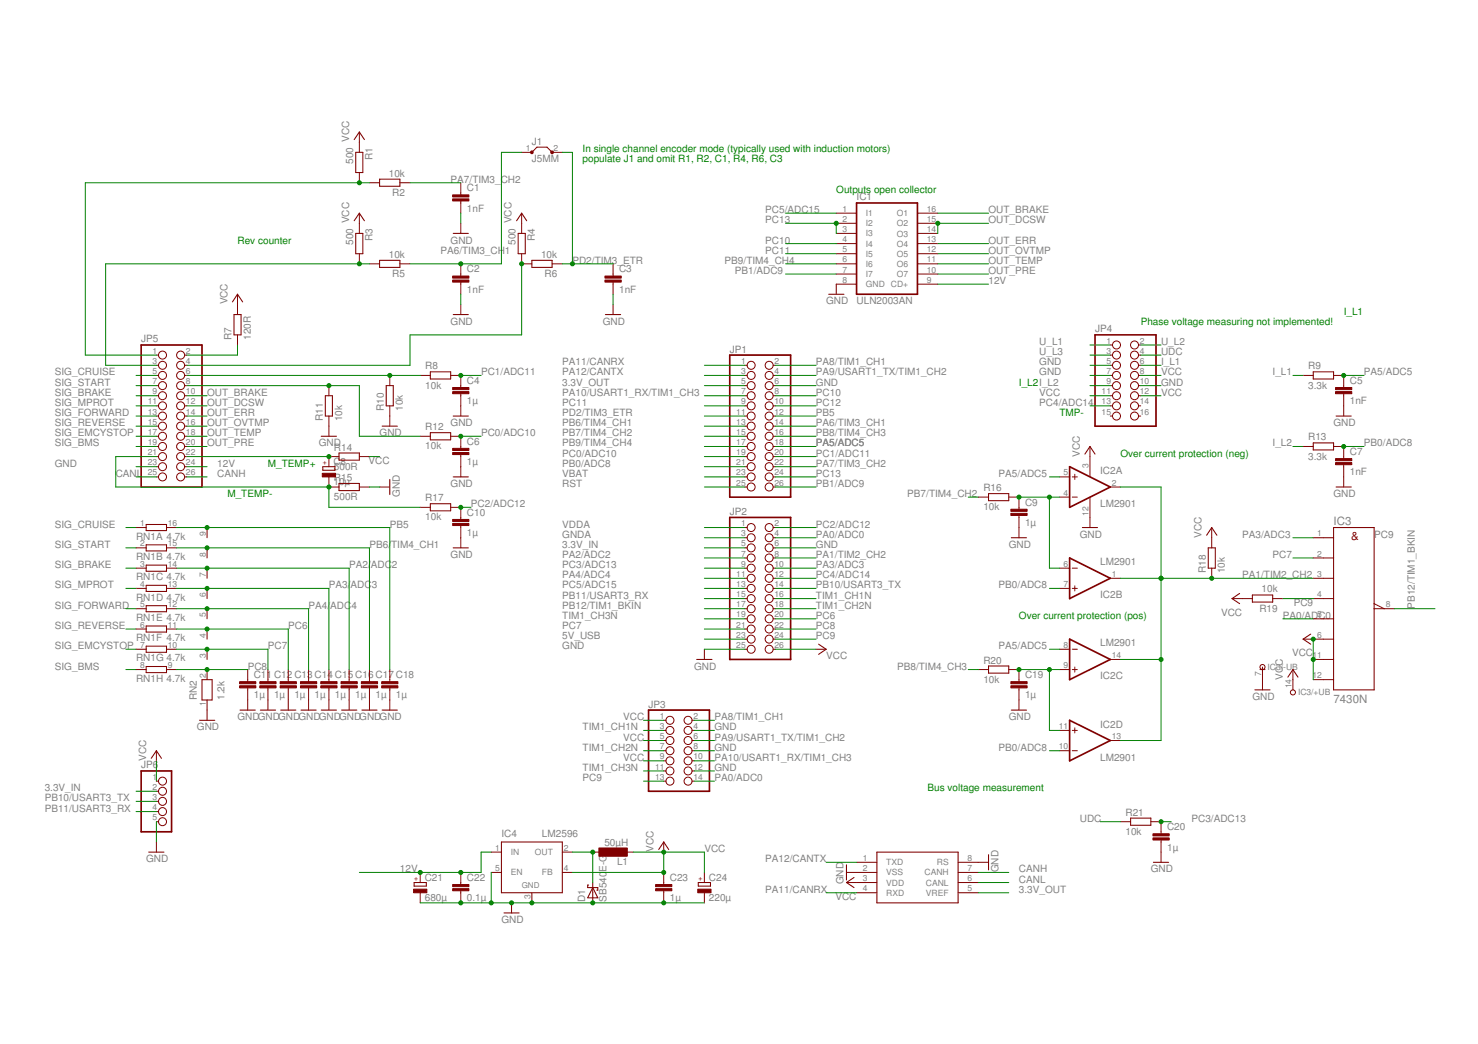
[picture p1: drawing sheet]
<svg xmlns="http://www.w3.org/2000/svg" width="297mm" height="210mm" viewBox="0 0 297 210" stroke-linecap="round" stroke-linejoin="round" font-family="sans-serif">
<defs><g id="words">
<g font-size="2.3" fill="#808080">
<text x="268" y="105.6">IC3</text>
<text x="268" y="141.2">7430N</text>
</g>
<text font-size="2.3" fill="#800000" x="271.6" y="108.6">&amp;</text>
<g font-size="2" fill="#808080">
<text x="70.2" y="28.6" transform="rotate(-90 70.2 28.6)">VCC</text>
<text x="106.9" y="29.1">J1</text>
<text x="71" y="32.9" transform="rotate(-90 71 32.9)">500</text>
<text x="74.8" y="32.2" transform="rotate(-90 74.8 32.2)">R1</text>
<text x="78.2" y="35.5">10k</text>
<text x="106.9" y="32.7">J5MM</text>
<text x="78.8" y="39.4">R2</text>
<text x="90.6" y="36.7">PA7/TIM3_CH2</text>
<text x="93.8" y="38.5">C1</text>
<text x="172.1" y="40.2">IC1</text>
<text x="70.2" y="44.9" transform="rotate(-90 70.2 44.9)">VCC</text>
<text x="93.8" y="42.6">1nF</text>
<text x="102.8" y="44.9" transform="rotate(-90 102.8 44.9)">VCC</text>
<text x="153.8" y="42.9">PC5/ADC15</text>
<text x="153.8" y="44.9">PC13</text>
<text x="198.7" y="44.9">OUT_DCSW</text>
<text x="198.7" y="42.9">OUT_BRAKE</text>
<text x="71" y="49.3" transform="rotate(-90 71 49.3)">500</text>
<text x="74.8" y="48.5" transform="rotate(-90 74.8 48.5)">R3</text>
<text x="78.2" y="51.8">10k</text>
<text x="88.5" y="51">PA6/TIM3_CH1</text>
<text x="90.6" y="49">GND</text>
<text x="103.6" y="49.3" transform="rotate(-90 103.6 49.3)">500</text>
<text x="107.5" y="48.5" transform="rotate(-90 107.5 48.5)">R4</text>
<text x="108.7" y="51.8">10k</text>
<text x="115" y="53.1">PD2/TIM3_ETR</text>
<text x="145.6" y="53.1">PB9/TIM4_CH4</text>
<text x="153.8" y="49">PC10</text>
<text x="153.8" y="51">PC11</text>
<text x="198.7" y="49">OUT_ERR</text>
<text x="198.7" y="51">OUT_OVTMP</text>
<text x="198.7" y="53.1">OUT_TEMP</text>
<text x="78.8" y="55.7">R5</text>
<text x="93.8" y="58.9">1nF</text>
<text x="93.8" y="54.8">C2</text>
<text x="109.4" y="55.7">R6</text>
<text x="124.4" y="58.9">1nF</text>
<text x="124.4" y="54.8">C3</text>
<text x="147.7" y="55.1">PB1/ADC9</text>
<text x="198.7" y="55.1">OUT_PRE</text>
<text x="198.7" y="57.1">12V</text>
<text x="45.7" y="61.2" transform="rotate(-90 45.7 61.2)">VCC</text>
<text x="90.6" y="65.3">GND</text>
<text x="121.2" y="65.3">GND</text>
<text x="166" y="61.2">GND</text>
<text x="172.1" y="61.2">ULN2003AN</text>
<text x="28.4" y="68.9">JP5</text>
<text x="46.5" y="68.3" transform="rotate(-90 46.5 68.3)">R7</text>
<text x="50.4" y="68.3" transform="rotate(-90 50.4 68.3)">120R</text>
<text x="146.7" y="70.9">JP1</text>
<text x="208.9" y="69.4">U_L1</text>
<text x="208.9" y="71.4">U_L3</text>
<text x="220.1" y="66.8">JP4</text>
<text x="233.3" y="71.4">UDC</text>
<text x="233.3" y="69.4">U_L2</text>
<text x="11" y="77.5">SIG_START</text>
<text x="11" y="75.5">SIG_CRUISE</text>
<text x="85.5" y="74.3">R8</text>
<text x="93.8" y="77.2">C4</text>
<text x="96.7" y="75.5">PC1/ADC11</text>
<text x="113" y="73.4">PA11/CANRX</text>
<text x="113" y="75.5">PA12/CANTX</text>
<text x="113" y="77.5">3.3V_OUT</text>
<text x="164" y="75.5">PA9/USART1_TX/TIM1_CH2</text>
<text x="164" y="73.4">PA8/TIM1_CH1</text>
<text x="164" y="77.5">GND</text>
<text x="208.9" y="75.5">GND</text>
<text x="208.9" y="73.4">GND</text>
<text x="233.3" y="77.5">GND</text>
<text x="233.3" y="75.5">VCC</text>
<text x="233.3" y="73.4">I_L1</text>
<text x="255.8" y="75.5">I_L1</text>
<text x="262.9" y="74.3">R9</text>
<text x="271.3" y="77.2">C5</text>
<text x="274.1" y="75.5">PA5/ADC5</text>
<text x="11" y="83.6">SIG_FORWARD</text>
<text x="11" y="81.6">SIG_MPROT</text>
<text x="11" y="79.6">SIG_BRAKE</text>
<text x="41.6" y="81.6">OUT_DCSW</text>
<text x="41.6" y="83.6">OUT_ERR</text>
<text x="41.6" y="79.6">OUT_BRAKE</text>
<text x="77.1" y="82.6" transform="rotate(-90 77.1 82.6)">R10</text>
<text x="81" y="82.6" transform="rotate(-90 81 82.6)">10k</text>
<text x="85.5" y="78.1">10k</text>
<text x="93.8" y="81.3">1µ</text>
<text x="113" y="81.6">PC11</text>
<text x="113" y="83.6">PD2/TIM3_ETR</text>
<text x="113" y="79.6">PA10/USART1_RX/TIM1_CH3</text>
<text x="164" y="83.6">PB5</text>
<text x="164" y="79.6">PC10</text>
<text x="164" y="81.6">PC12</text>
<text x="208.9" y="81.6">PC4/ADC14</text>
<text x="208.9" y="79.6">VCC</text>
<text x="233.3" y="79.6">VCC</text>
<text x="262.9" y="78.1">3.3k</text>
<text x="271.3" y="81.3">1nF</text>
<text x="11" y="85.7">SIG_REVERSE</text>
<text x="11" y="87.7">SIG_EMCYSTOP</text>
<text x="11" y="89.8">SIG_BMS</text>
<text x="41.6" y="85.7">OUT_OVTMP</text>
<text x="41.6" y="87.7">OUT_TEMP</text>
<text x="41.6" y="89.8">OUT_PRE</text>
<text x="64.1" y="89.8">GND</text>
<text x="64.9" y="84.7" transform="rotate(-90 64.9 84.7)">R11</text>
<text x="68.7" y="84.7" transform="rotate(-90 68.7 84.7)">10k</text>
<text x="76.3" y="87.7">GND</text>
<text x="85.5" y="86.5">R12</text>
<text x="90.6" y="85.7">GND</text>
<text x="93.8" y="89.5">C6</text>
<text x="96.7" y="87.7">PC0/ADC10</text>
<text x="113" y="85.7">PB6/TIM4_CH1</text>
<text x="113" y="87.7">PB7/TIM4_CH2</text>
<text x="113" y="89.8">PB9/TIM4_CH4</text>
<text x="164" y="89.8">PA5/ADC5</text>
<text x="164" y="87.7">PB8/TIM4_CH3</text>
<text x="164" y="85.7">PA6/TIM3_CH1</text>
<text x="255.8" y="89.8">I_L2</text>
<text x="262.9" y="88.6">R13</text>
<text x="268" y="85.7">GND</text>
<text x="274.1" y="89.8">PB0/ADC8</text>
<text x="11" y="93.8">GND</text>
<text x="23.3" y="95.9">CANL</text>
<text x="43.7" y="93.8">12V</text>
<text x="43.7" y="95.9">CANH</text>
<text x="67" y="93.4">C8</text>
<text x="67.1" y="94.4">500R</text>
<text x="67.1" y="90.6">R14</text>
<text x="74.1" y="93.2">VCC</text>
<text x="85.5" y="90.4">10k</text>
<text x="93.8" y="93.5">1µ</text>
<text x="113" y="91.8">PC0/ADC10</text>
<text x="113" y="95.9">VBAT</text>
<text x="113" y="93.8">PB0/ADC8</text>
<text x="164" y="95.9">PC13</text>
<text x="164" y="91.8">PC1/ADC11</text>
<text x="164" y="93.8">PA7/TIM3_CH2</text>
<text x="200.7" y="95.9">PA5/ADC5</text>
<text x="217" y="91.8" transform="rotate(-90 217 91.8)">VCC</text>
<text x="221.1" y="95.4">IC2A</text>
<text x="262.9" y="92.4">3.3k</text>
<text x="271.3" y="95.6">1nF</text>
<text x="271.3" y="91.5">C7</text>
<text x="67" y="97.5">10µ</text>
<text x="67.1" y="100.6">500R</text>
<text x="67.1" y="96.7">R15</text>
<text x="80.4" y="100" transform="rotate(-90 80.4 100)">GND</text>
<text x="85.5" y="100.8">R17</text>
<text x="90.6" y="97.9">GND</text>
<text x="94.6" y="102">PC2/ADC12</text>
<text x="113" y="97.9">RST</text>
<text x="164" y="97.9">PB1/ADC9</text>
<text x="182.3" y="100">PB7/TIM4_CH2</text>
<text x="197.6" y="98.8">R16</text>
<text x="206" y="101.7">C9</text>
<text x="221.1" y="102">LM2901</text>
<text x="268" y="100">GND</text>
<text x="11" y="106.1">SIG_CRUISE</text>
<text x="78.3" y="106.1">PB5</text>
<text x="85.5" y="104.6">10k</text>
<text x="93.8" y="107.8">1µ</text>
<text x="93.8" y="103.7">C10</text>
<text x="113" y="106.1">VDDA</text>
<text x="146.7" y="103.5">JP2</text>
<text x="164" y="106.1">PC2/ADC12</text>
<text x="197.6" y="102.6">10k</text>
<text x="206" y="105.8">1µ</text>
<text x="11" y="110.2">SIG_START</text>
<text x="27.3" y="108.5">RN1A 4.7k</text>
<text x="27.3" y="112.6">RN1B 4.7k</text>
<text x="74.3" y="110.2">PB6/</text>
<text x="78.6" y="110.2">TIM4_CH1</text>
<text x="90.6" y="112.2">GND</text>
<text x="113" y="108.1">GNDA</text>
<text x="113" y="110.2">3.3V_IN</text>
<text x="113" y="112.2">PA2/ADC2</text>
<text x="164" y="108.1">PA0/ADC0</text>
<text x="164" y="110.2">GND</text>
<text x="164" y="112.2">PA1/TIM2_CH2</text>
<text x="202.7" y="110.2">GND</text>
<text x="217" y="108.1">GND</text>
<text x="221.1" y="113.6">LM2901</text>
<text x="241.5" y="108.1" transform="rotate(-90 241.5 108.1)">VCC</text>
<text x="249.7" y="108.1">PA3/ADC3</text>
<text x="255.8" y="112.2">PC7</text>
<text x="276.2" y="108.1">PC9</text>
<text x="11" y="118.3">SIG_MPROT</text>
<text x="11" y="114.2">SIG_BRAKE</text>
<text x="27.3" y="116.7">RN1C 4.7k</text>
<text x="66.1" y="118.3">PA3/</text>
<text x="70.2" y="114.2">PA2/</text>
<text x="70.5" y="118.3">ADC</text>
<text x="74.5" y="114.2">ADC</text>
<text x="74.7" y="118.3">3</text>
<text x="78.8" y="114.2">2</text>
<text x="113" y="114.2">PC3/ADC13</text>
<text x="113" y="118.3">PC5/ADC15</text>
<text x="113" y="116.3">PA4/ADC4</text>
<text x="164" y="118.3">PB10/USART3_TX</text>
<text x="164" y="116.3">PC4/ADC14</text>
<text x="164" y="114.2">PA3/ADC3</text>
<text x="200.7" y="118.3">PB0/ADC8</text>
<text x="242.3" y="115.2" transform="rotate(-90 242.3 115.2)">R18</text>
<text x="246.2" y="115.2" transform="rotate(-90 246.2 115.2)">10k</text>
<text x="249.7" y="116.3">PA1/TIM2_CH2</text>
<text x="253.6" y="119.1">10k</text>
<text x="11" y="122.4">SIG_FORWARD</text>
<text x="27.3" y="120.8">RN1D 4.7k</text>
<text x="27.3" y="124.8">RN1E 4.7k</text>
<text x="62" y="122.4">PA4/</text>
<text x="66.4" y="122.4">ADC</text>
<text x="70.6" y="122.4">4</text>
<text x="113" y="120.3">PB11/USART3_RX</text>
<text x="113" y="122.4">PB12/TIM1_BKIN</text>
<text x="113" y="124.4">TIM1_CH3N</text>
<text x="164" y="120.3">TIM1_CH1N</text>
<text x="164" y="122.4">TIM1_CH2N</text>
<text x="164" y="124.4">PC6</text>
<text x="221.1" y="120.2">IC2B</text>
<text x="245.4" y="123.8">VCC</text>
<text x="253.1" y="123">R19</text>
<text x="257.8" y="124.4">PA0/ADC0</text>
<text x="260" y="121.8">PC9</text>
<text x="284.3" y="122.4" transform="rotate(-90 284.3 122.4)">PB12/TIM1_BKIN</text>
<text x="11" y="126.5">SIG_REVERSE</text>
<text x="11" y="130.5">SIG_EMCYSTOP</text>
<text x="27.3" y="128.9">RN1F 4.7k</text>
<text x="53.9" y="130.5">PC7</text>
<text x="57.9" y="126.5">PC6</text>
<text x="113" y="126.5">PC7</text>
<text x="113" y="130.5">GND</text>
<text x="113" y="128.5">5V_USB</text>
<text x="164" y="126.5">PC8</text>
<text x="164" y="128.5">PC9</text>
<text x="200.7" y="130.5">PA5/ADC5</text>
<text x="221.1" y="129.9">LM2901</text>
<text x="259.7" y="132">VCC</text>
<text x="11" y="134.6">SIG_BMS</text>
<text x="27.3" y="133">RN1G 4.7k</text>
<text x="27.3" y="137.1">RN1H 4.7k</text>
<text x="49.8" y="134.6">PC8</text>
<text x="51" y="136.4">C11 C12 C13 C14 C15 C16 C17 C18</text>
<text x="139.5" y="134.6">GND</text>
<text x="166" y="132.6">VCC</text>
<text x="180.3" y="134.6">PB8/TIM4_CH3</text>
<text x="197.6" y="137.3">10k</text>
<text x="197.6" y="133.4">R20</text>
<text x="206" y="136.4">C19</text>
<text x="221.1" y="136.5">IC2C</text>
<text x="257.8" y="136.7" transform="rotate(-90 257.8 136.7)">VCC</text>
<text x="39.6" y="140.7" transform="rotate(-90 39.6 140.7)">RN2</text>
<text x="45.1" y="140.7" transform="rotate(-90 45.1 140.7)">1.2k</text>
<text x="51" y="140.4">1µ</text>
<text x="55.1" y="140.4">1µ</text>
<text x="59.2" y="140.4">1µ</text>
<text x="63.2" y="140.4">1µ</text>
<text x="67.3" y="140.4">1µ</text>
<text x="71.4" y="140.4">1µ</text>
<text x="75.5" y="140.4">1µ</text>
<text x="79.6" y="140.4">1µ</text>
<text x="130.3" y="142.3">JP3</text>
<text x="206" y="140.4">1µ</text>
<text x="251.7" y="140.7">GND</text>
<text x="39.6" y="146.9">GND</text>
<text x="47.7" y="144.8">GNDGNDGNDGNDGNDGNDGNDGND</text>
<text x="117.1" y="146.9">TIM1_CH1N</text>
<text x="125.2" y="148.9">VCC</text>
<text x="125.2" y="144.8">VCC</text>
<text x="143.6" y="148.9">PA9/USART1_TX/TIM1_CH2</text>
<text x="143.6" y="144.8">PA8/TIM1_CH1</text>
<text x="143.6" y="146.9">GND</text>
<text x="202.7" y="144.8">GND</text>
<text x="221.1" y="146.3">IC2D</text>
<text x="28.4" y="154.5">JP6</text>
<text x="29.4" y="153" transform="rotate(-90 29.4 153)">VCC</text>
<text x="117.1" y="150.9">TIM1_CH2N</text>
<text x="117.1" y="155">TIM1_CH3N</text>
<text x="125.2" y="153">VCC</text>
<text x="143.6" y="155">GND</text>
<text x="143.6" y="150.9">GND</text>
<text x="143.6" y="153">PA10/USART1_RX/TIM1_CH3</text>
<text x="200.7" y="150.9">PB0/ADC8</text>
<text x="221.1" y="153">LM2901</text>
<text x="9" y="161.1">PB10/USART3_TX</text>
<text x="9" y="159.1">3.3V_IN</text>
<text x="117.1" y="157.1">PC9</text>
<text x="143.6" y="157.1">PA0/ADC0</text>
<text x="9" y="163.2">PB11/USART3_RX</text>
<text x="217" y="165.2">UDC</text>
<text x="226.2" y="167.9">10k</text>
<text x="226.2" y="164">R21</text>
<text x="234.6" y="166.9">C20</text>
<text x="239.5" y="165.2">PC3/ADC13</text>
<text x="29.4" y="173.4">GND</text>
<text x="100.8" y="168.3">IC4</text>
<text x="108.9" y="168.3">LM2596</text>
<text x="121.5" y="170.1">50µH</text>
<text x="124" y="173.9">L1</text>
<text x="131.4" y="171.3" transform="rotate(-90 131.4 171.3)">VCC</text>
<text x="141.6" y="171.3">VCC</text>
<text x="153.8" y="173.4">PA12/CANTX</text>
<text x="234.6" y="171">1µ</text>
<text x="80.4" y="175.4">12V</text>
<text x="85.4" y="177.1">C21</text>
<text x="93.8" y="177.1">C22</text>
<text x="121.9" y="175.3" transform="rotate(-90 121.9 175.3)">E-G</text>
<text x="134.6" y="177.1">C23</text>
<text x="142.5" y="177.1">C24</text>
<text x="153.8" y="179.5">PA11/CANRX</text>
<text x="169.5" y="177.8" transform="rotate(-90 169.5 177.8)">GND</text>
<text x="200.7" y="175.4" transform="rotate(-90 200.7 175.4)">GND</text>
<text x="204.8" y="179.5">3.3V_OUT</text>
<text x="204.8" y="177.4">CANL</text>
<text x="204.8" y="175.4">CANH</text>
<text x="231.3" y="175.4">GND</text>
<text x="85.4" y="181.1">680µ</text>
<text x="93.8" y="181.2">0.1µ</text>
<text x="100.8" y="185.6">GND</text>
<text x="117.6" y="181.3" transform="rotate(-90 117.6 181.3)">D1</text>
<text x="121.9" y="181.3" transform="rotate(-90 121.9 181.3)">SB540</text>
<text x="134.6" y="181.2">1µ</text>
<text x="142.5" y="181.1">220µ</text>
<text x="167.9" y="180.9">VCC</text>
</g>
<g font-size="2" fill="#008000">
<text x="117.1" y="30.5">In single channel encoder mode (typically used with induction motors)</text>
<text x="117.1" y="32.7">populate J1 and omit R1, R2, C1, R4, R6, C3</text>
<text x="168.1" y="38.8">Outputs open collector</text>
<text x="47.7" y="49">Rev counter</text>
<text x="229.3" y="65.3">Phase voltage measuring not implemented!</text>
<text x="270" y="63.2">I_L1</text>
<text x="204.8" y="77.5">I_L2I_L2</text>
<text x="212.9" y="83.6">TMP-</text>
<text x="53.9" y="93.8">M_TEMP+</text>
<text x="225.2" y="91.8">Over current protection (neg)</text>
<text x="45.7" y="100">M_TEMP-</text>
<text x="204.8" y="124.4">Over current protection (pos)</text>
<text x="186.4" y="159.1">Bus voltage measurement</text>
</g>
<g font-size="1.7" fill="#808080">
<text x="105.6" y="30.3">1</text>
<text x="111.2" y="30.3">2</text>
<text x="169.3" y="42.6">1</text>
<text x="169.3" y="44.6">2</text>
<text x="169.3" y="46.6">3</text>
<text x="174" y="43.5">I1</text>
<text x="174" y="45.5">I2</text>
<text x="174" y="47.5">I3</text>
<text x="180.2" y="43.5">O1</text>
<text x="180.2" y="45.5">O2</text>
<text x="180.2" y="47.6">O3</text>
<text x="186.3" y="42.6">16</text>
<text x="186.3" y="44.6">15</text>
<text x="186.3" y="46.6">14</text>
<text x="169.3" y="48.7">4</text>
<text x="169.3" y="50.7">5</text>
<text x="169.3" y="52.8">6</text>
<text x="174" y="49.6">I4</text>
<text x="174" y="51.6">I5</text>
<text x="174" y="53.7">I6</text>
<text x="180.2" y="49.6">O4</text>
<text x="180.2" y="51.6">O5</text>
<text x="180.2" y="53.7">O6</text>
<text x="186.3" y="48.7">13</text>
<text x="186.3" y="50.7">12</text>
<text x="186.3" y="52.8">11</text>
<text x="169.3" y="54.8">7</text>
<text x="169.3" y="56.8">8</text>
<text x="174" y="55.7">I7</text>
<text x="174" y="57.7">GND</text>
<text x="179" y="57.7">CD+</text>
<text x="180.2" y="55.7">O7</text>
<text x="186.3" y="54.8">10</text>
<text x="186.3" y="56.8">9</text>
<text x="30.6" y="71.1">1</text>
<text x="37.4" y="71.1">2</text>
<text x="222.3" y="69.1">1</text>
<text x="222.3" y="71.1">3</text>
<text x="229.1" y="69.1">2</text>
<text x="229.1" y="71.1">4</text>
<text x="30.6" y="73.2">3</text>
<text x="30.6" y="75.2">5</text>
<text x="30.6" y="77.2">7</text>
<text x="37.4" y="73.2">4</text>
<text x="37.4" y="75.2">6</text>
<text x="37.4" y="77.2">8</text>
<text x="148.9" y="73.2">1</text>
<text x="148.9" y="75.2">3</text>
<text x="148.9" y="77.2">5</text>
<text x="155.7" y="73.2">2</text>
<text x="155.7" y="75.2">4</text>
<text x="155.7" y="77.2">6</text>
<text x="222.3" y="73.2">5</text>
<text x="222.3" y="75.2">7</text>
<text x="222.3" y="77.2">9</text>
<text x="229.1" y="73.2">6</text>
<text x="229.1" y="75.2">8</text>
<text x="229.1" y="77.2">10</text>
<text x="29.7" y="81.3">11</text>
<text x="29.7" y="83.4">13</text>
<text x="30.6" y="79.3">9</text>
<text x="37.4" y="79.3">10</text>
<text x="37.4" y="81.3">12</text>
<text x="37.4" y="83.4">14</text>
<text x="148" y="83.4">11</text>
<text x="148.9" y="79.3">7</text>
<text x="148.9" y="81.3">9</text>
<text x="155.7" y="79.3">8</text>
<text x="155.7" y="81.3">10</text>
<text x="155.7" y="83.4">12</text>
<text x="221.4" y="79.3">11</text>
<text x="221.4" y="81.3">13</text>
<text x="221.4" y="83.4">15</text>
<text x="229.1" y="79.3">12</text>
<text x="229.1" y="81.3">14</text>
<text x="229.1" y="83.4">16</text>
<text x="29.7" y="85.4">15</text>
<text x="29.7" y="87.4">17</text>
<text x="29.7" y="89.5">19</text>
<text x="37.4" y="85.4">16</text>
<text x="37.4" y="87.4">18</text>
<text x="37.4" y="89.5">20</text>
<text x="148" y="85.4">13</text>
<text x="148" y="87.4">15</text>
<text x="148" y="89.5">17</text>
<text x="155.7" y="85.4">14</text>
<text x="155.7" y="87.4">16</text>
<text x="155.7" y="89.5">18</text>
<text x="29.7" y="91.5">21</text>
<text x="29.7" y="93.6">23</text>
<text x="29.7" y="95.6">25</text>
<text x="37.4" y="91.5">22</text>
<text x="37.4" y="93.6">24</text>
<text x="37.4" y="95.6">26</text>
<text x="148" y="91.5">19</text>
<text x="148" y="93.6">21</text>
<text x="148" y="95.6">23</text>
<text x="155.7" y="91.5">20</text>
<text x="155.7" y="93.6">22</text>
<text x="155.7" y="95.6">24</text>
<text x="213.7" y="95.6">5</text>
<text x="218.8" y="94" transform="rotate(-90 218.8 94)">3</text>
<text x="148" y="97.6">25</text>
<text x="155.7" y="97.6">26</text>
<text x="213.7" y="99.7">4</text>
<text x="223.4" y="97.6">2</text>
<text x="28.1" y="105.8">1</text>
<text x="33.7" y="105.8">16</text>
<text x="41.3" y="107.8" transform="rotate(-90 41.3 107.8)">9</text>
<text x="148.9" y="105.8">1</text>
<text x="148.9" y="107.8">3</text>
<text x="155.7" y="105.8">2</text>
<text x="155.7" y="107.8">4</text>
<text x="218.8" y="103.7" transform="rotate(-90 218.8 103.7)">12</text>
<text x="264.7" y="107.8">1</text>
<text x="28.1" y="109.9">2</text>
<text x="28.1" y="113.9">3</text>
<text x="33.7" y="109.9">15</text>
<text x="33.7" y="113.9">14</text>
<text x="41.3" y="111.9" transform="rotate(-90 41.3 111.9)">8</text>
<text x="148.9" y="109.9">5</text>
<text x="148.9" y="111.9">7</text>
<text x="148.9" y="113.9">9</text>
<text x="155.7" y="109.9">6</text>
<text x="155.7" y="111.9">8</text>
<text x="155.7" y="113.9">10</text>
<text x="213.7" y="113.9">6</text>
<text x="264.7" y="111.9">2</text>
<text x="28.1" y="118">4</text>
<text x="33.7" y="118">13</text>
<text x="41.3" y="116" transform="rotate(-90 41.3 116)">7</text>
<text x="148" y="116">11</text>
<text x="148" y="118">13</text>
<text x="155.7" y="116">12</text>
<text x="155.7" y="118">14</text>
<text x="213.7" y="118">7</text>
<text x="223.4" y="116">1</text>
<text x="264.7" y="116">3</text>
<text x="28.1" y="122.1">5</text>
<text x="33.7" y="122.1">12</text>
<text x="41.3" y="124.1" transform="rotate(-90 41.3 124.1)">5</text>
<text x="41.3" y="120.1" transform="rotate(-90 41.3 120.1)">6</text>
<text x="148" y="120.1">15</text>
<text x="148" y="122.1">17</text>
<text x="148" y="124.1">19</text>
<text x="155.7" y="120.1">16</text>
<text x="155.7" y="122.1">18</text>
<text x="155.7" y="124.1">20</text>
<text x="264.7" y="120.1">4</text>
<text x="264.7" y="124.1">5</text>
<text x="278.5" y="122.1">8</text>
<text x="28.1" y="126.2">6</text>
<text x="28.1" y="130.3">7</text>
<text x="33.7" y="126.2">11</text>
<text x="33.7" y="130.3">10</text>
<text x="41.3" y="128.2" transform="rotate(-90 41.3 128.2)">4</text>
<text x="148" y="126.2">21</text>
<text x="148" y="128.2">23</text>
<text x="148" y="130.3">25</text>
<text x="155.7" y="126.2">22</text>
<text x="155.7" y="128.2">24</text>
<text x="155.7" y="130.3">26</text>
<text x="213.7" y="130.3">8</text>
<text x="264.7" y="128.2">6</text>
<text x="28.1" y="134.3">8</text>
<text x="33.7" y="134.3">9</text>
<text x="41.3" y="136.4" transform="rotate(-90 41.3 136.4)">2</text>
<text x="41.3" y="132.3" transform="rotate(-90 41.3 132.3)">3</text>
<text x="213.7" y="134.3">9</text>
<text x="223.4" y="132.3">14</text>
<text x="253.4" y="135.9" transform="rotate(-90 253.4 135.9)">7</text>
<text x="254.7" y="134.6">IC3/-UB</text>
<text x="263.8" y="132.3">11</text>
<text x="263.8" y="136.4">12</text>
<text x="41.3" y="142" transform="rotate(-90 41.3 142)">1</text>
<text x="259.6" y="138.4" transform="rotate(-90 259.6 138.4)">14</text>
<text x="260.9" y="139.7">IC3/+UB</text>
<text x="132.6" y="144.5">1</text>
<text x="132.6" y="146.6">3</text>
<text x="132.6" y="148.6">5</text>
<text x="139.4" y="144.5">2</text>
<text x="139.4" y="146.6">4</text>
<text x="139.4" y="148.6">6</text>
<text x="212.8" y="146.6">11</text>
<text x="223.4" y="148.6">13</text>
<text x="131.7" y="154.7">11</text>
<text x="132.6" y="150.6">7</text>
<text x="132.6" y="152.7">9</text>
<text x="139.4" y="150.6">8</text>
<text x="139.4" y="152.7">10</text>
<text x="139.4" y="154.7">12</text>
<text x="212.8" y="150.6">10</text>
<text x="30.6" y="156.8">1</text>
<text x="30.6" y="158.8">2</text>
<text x="30.6" y="160.8">3</text>
<text x="131.7" y="156.8">13</text>
<text x="139.4" y="156.8">14</text>
<text x="30.6" y="162.9">4</text>
<text x="30.6" y="164.9">5</text>
<text x="99.5" y="171">1</text>
<text x="102.6" y="171.9">IN</text>
<text x="107.5" y="171.9">OUT</text>
<text x="113.3" y="171">2</text>
<text x="173.4" y="173.1">1</text>
<text x="178.1" y="174">TXD</text>
<text x="188.3" y="174">RS</text>
<text x="194.4" y="173.1">8</text>
<text x="99.5" y="175.1">5</text>
<text x="102.6" y="176">EN</text>
<text x="108.9" y="176">FB</text>
<text x="113.3" y="175.1">4</text>
<text x="173.4" y="175.1">2</text>
<text x="173.4" y="177.2">3</text>
<text x="173.4" y="179.2">4</text>
<text x="178.1" y="176">VSS</text>
<text x="178.1" y="178.1">VDD</text>
<text x="185.8" y="176">CANH</text>
<text x="186.1" y="178.1">CANL</text>
<text x="194.4" y="179.2">5</text>
<text x="194.4" y="177.2">6</text>
<text x="194.4" y="175.1">7</text>
<text x="106.6" y="180.7" transform="rotate(-90 106.6 180.7)">3</text>
<text x="178.1" y="180.1">RXD</text>
<text x="186.1" y="180.1">VREF</text>
</g>
<text font-size="1.6" fill="#808080" x="104.8" y="178.5">GND</text>
<g font-size="1.4" fill="#800000">
<text x="65.6" y="93.5" transform="rotate(-90 65.6 93.5)">+</text>
<text x="84" y="177.1" transform="rotate(-90 84 177.1)">+</text>
<text x="141.1" y="177.1" transform="rotate(-90 141.1 177.1)">+</text>
</g>
</g></defs>
<g fill="none" stroke="#800000" stroke-width=".34">
<path d="M172.1 40.8h12.3v18.4h-12.3zM28.4 69.4h12.2v28.5h-12.2zM146.7 71.4h12.2v28.5h-12.2zM220.1 67.3h12.2v18.4h-12.2zM215 93.8l8.1 4.1-8.1 4.1zM146.7 104h12.2v28.6h-12.2zM215 112.2l8.1 4.1-8.1 4.1zM215 128.5l8.1 4.1-8.1 4.1zM28.4 155h6.1v12.2h-6.1zM130.3 142.8h12.3v16.3h-12.3zM215 144.8l8.1 4.1-8.1 4.1z"/>
<circle cx="106.9" cy="30.6" r=".21"/>
<circle cx="111" cy="30.6" r=".21"/>
</g>
<g fill="none" stroke="#800000" stroke-width=".2">
<path d="M72.2 26.5v4.1M72.2 34.7v2M74.3 36.7h2M80.4 36.7h2M92.6 36.7v2.5M104.8 30.6h2.1l1-1h2l1.1 1h2M47.7 59.2v4M72.2 42.9v4M72.2 51v2M74.3 53h2M80.4 53h2M92.6 40.4v2.5"/>
<path d="M92.6 44.9v2M92.6 53v2.5M92.6 56.7v2.5M104.8 51v2h2.1M104.8 42.9v4M111 53h2M123.2 53v2.5M123.2 56.7v2.5M168.1 53h4M168.1 42.9h4M168.1 44.9h4M168.1 46.9h4"/>
<path d="M168.1 49h4M168.1 51h4M168.1 55.1h4M172.1 57.1h-4v2.1M184.4 53h4.1M184.4 42.9h4.1M184.4 44.9h4.1M184.4 46.9h4.1M184.4 49h4.1M184.4 51h4.1M184.4 55.1h4.1M184.4 57.1h4.1"/>
<path d="M31.4 73.4h.5M31.4 75.5h.5M31.4 77.5h.5M31.4 79.6h.5M31.4 71.4h.5M37.1 73.4h.4M37.1 75.5h.4M37.1 77.5h.4M37.1 79.6h.4M37.1 71.4h.4M47.7 67.3v2.1M66.1 77.5v2.1"/>
<path d="M78.3 75.5v2M84.5 75.5h2M90.6 75.5h2v2.4M92.6 61.2v2M92.6 79.2v4.5M123.2 61.2v2M149.7 73.4h.5M149.7 75.5h.5M149.7 77.5h.5M149.7 79.6h.5M155.4 73.4h.4M155.4 75.5h.4"/>
<path d="M155.4 77.5h.4M155.4 79.6h.4M223.1 73.4h.5M223.1 75.5h.5M223.1 77.5h.5M223.1 79.6h.5M223.1 71.4h.5M223.1 69.4h.5M228.8 73.4h.5M228.8 75.5h.5M228.8 77.5h.5M228.8 79.6h.5"/>
<path d="M228.8 71.4h.5M228.8 69.4h.5M261.9 75.5h2M268 75.5h2v2.4M270 79.2v4.5M31.4 81.6h.5M31.4 83.7h.5M31.4 85.7h.5M31.4 87.7h.5M31.4 89.8h.5M31.4 91.8h.5M31.4 93.8h.5"/>
<path d="M31.4 95.9h.5M37.1 81.6h.4M37.1 83.7h.4M37.1 85.7h.4M37.1 87.7h.4M37.1 89.8h.4M37.1 91.8h.4M37.1 93.8h.4M37.1 95.9h.4M66.1 95.9v2h2M66.1 83.7v4M68.1 91.8h-2v2"/>
<path d="M72.2 91.8h2.1M72.2 97.9h2.1M76.3 97.9h2M78.3 81.6v4.1M84.5 87.7h2M90.6 87.7h2v2.5M92.6 91.4v4.5M149.7 81.6h.5M149.7 83.7h.5M149.7 85.7h.5M149.7 87.7h.5M149.7 89.8h.5"/>
<path d="M149.7 91.8h.5M149.7 93.8h.5M149.7 95.9h.5M149.7 97.9h.5M155.4 81.6h.4M155.4 83.7h.4M155.4 85.7h.4M155.4 87.7h.4M155.4 89.8h.4M155.4 91.8h.4M155.4 93.8h.4M155.4 95.9h.4"/>
<path d="M155.4 97.9h.4M196.6 99.9h2.1M202.7 99.9h2.1v2.5M212.9 95.9h2.1M212.9 99.9h2.1M215.5 95.9h1M215.5 99.9h1M216 95.4v1M219.1 89.8v6.1M219.1 99.9v6.2M223.1 81.6h.5M223.1 83.7h.5"/>
<path d="M223.1 97.9h2.1M228.8 81.6h.5M228.8 83.7h.5M261.9 89.8h2M268 89.8h2v2.4M270 93.4v4.5M27.3 106.1h2.1M27.3 110.2h2.1M27.3 114.2h2.1M27.3 118.3h2.1M33.5 106.1h2M33.5 110.2h2"/>
<path d="M33.5 114.2h2M33.5 118.3h2M41.6 106.1v2M41.6 110.2v2M41.6 114.2v2.1M41.6 118.3v2.1M84.5 102h2M90.6 102h2v2.4M92.6 105.7v4.5M149.7 106.1h.5M149.7 108.1h.5M149.7 110.2h.5"/>
<path d="M149.7 112.2h.5M149.7 114.2h.5M149.7 116.3h.5M149.7 118.3h.5M155.4 106.1h.4M155.4 108.1h.4M155.4 110.2h.4M155.4 112.2h.4M155.4 114.2h.4M155.4 116.3h.4M155.4 118.3h.4M204.8 103.6v4.5"/>
<path d="M212.9 114.2h2.1M212.9 118.3h2.1M215.5 114.2h1M215.5 118.3h1M216 117.8v1M223.1 116.3h2.1M243.5 106.1v4.1M243.5 114.2v2.1M263.9 108.1h4.1M263.9 112.2h4.1M263.9 116.3h4.1M27.3 122.4h2.1"/>
<path d="M27.3 126.5h2.1M27.3 130.5h2.1M27.3 134.6h2.1M33.5 122.4h2M33.5 126.5h2M33.5 130.5h2M33.5 134.6h2M41.6 122.4v2M41.6 126.5v2M41.6 130.5v2.1M41.6 134.6v2.1M49.8 134.6v2.5"/>
<path d="M49.8 138.3v4.5M53.8 134.6v2.5M53.8 138.3v4.5M57.9 134.6v2.5M57.9 138.3v4.5M62 134.6v2.5M62 138.3v4.5M66.1 134.6v2.5M66.1 138.3v4.5M70.2 134.6v2.5M70.2 138.3v4.5M74.3 134.6v2.5"/>
<path d="M74.3 138.3v4.5M78.3 134.6v2.5M78.3 138.3v4.5M141.6 130.5v2.1M149.7 120.4h.5M149.7 122.4h.5M149.7 124.4h.5M149.7 126.5h.5M149.7 128.5h.5M149.7 130.5h.5M155.4 120.4h.4M155.4 122.4h.4"/>
<path d="M155.4 124.4h.4M155.4 126.5h.4M155.4 128.5h.4M155.4 130.5h.4M164 130.5h2M196.6 134.6h2.1M202.7 134.6h2.1v2.5M204.8 138.3v4.5M212.9 130.5h2.1M212.9 134.6h2.1M215.5 130.5h1M215.5 134.6h1"/>
<path d="M216 134.1v1M223.1 132.6h2.1M247.6 120.4h4.1M253.2 134.6h1M253.7 134.1v4.6M255.8 120.4h2M259.8 134.6v4.1M261.9 128.5h6.1M263.9 120.4h4.1M263.9 124.4h4.1M263.9 132.6h4.1M263.9 136.7h4.1"/>
<path d="M276.2 122.4h4M276.2 121.4l2 1M31.4 157.1h.5M31.4 159.1h.5M31.4 150.9v2.1M41.6 140.7v4.1M133.4 144.8h.4M133.4 146.9h.4M133.4 148.9h.4M133.4 150.9h.4M133.4 153h.4M133.4 155h.4"/>
<path d="M133.4 157.1h.4M139.1 144.8h.4M139.1 146.9h.4M139.1 148.9h.4M139.1 150.9h.4M139.1 153h.4M139.1 155h.4M139.1 157.1h.4M212.9 146.9h2.1M212.9 150.9h2.1M215.5 146.9h1M215.5 150.9h1"/>
<path d="M216 146.3v1.1M223.1 148.9h2.1M31.4 165.2h.5M31.4 161.1h.5M31.4 163.2h.5M31.4 169.3v2M84.5 175.4v2M84.5 179.5v2M92.6 175.4v2.4M92.6 179.1v2.4M98.7 171.3h2.1M98.7 175.4h2.1"/>
<path d="M106.9 179.5v2M113 171.3h2M113 175.4h2M119.1 171.3h2.1M119.1 177.4v4.1M125.2 171.3h2.1M133.4 169.3v2M133.4 175.4v2.4M133.4 179.1v2.4M141.6 175.4v2M141.6 179.5v2M170.1 175.4h6.1"/>
<path d="M170.1 177.4h6.1M172.1 173.4h4.1M172.1 179.5h4.1M192.6 175.4h4M192.6 173.4h6.1M192.6 177.4h4M192.6 179.5h4M225.2 165.2h2M231.3 165.2h2v2.5M233.3 168.9v4.5M102.8 181.5v2.1"/>
<circle cx="32.7" cy="77.5" r=".8"/>
<circle cx="32.7" cy="79.6" r=".8"/>
<circle cx="32.7" cy="71.4" r=".8"/>
<circle cx="32.7" cy="73.4" r=".8"/>
<circle cx="32.7" cy="75.5" r=".8"/>
<circle cx="36.3" cy="79.6" r=".8"/>
<circle cx="36.3" cy="71.4" r=".8"/>
<circle cx="36.3" cy="73.4" r=".8"/>
<circle cx="36.3" cy="75.5" r=".8"/>
<circle cx="36.3" cy="77.5" r=".8"/>
<circle cx="151" cy="79.6" r=".8"/>
<circle cx="151" cy="77.5" r=".8"/>
<circle cx="151" cy="73.4" r=".8"/>
<circle cx="151" cy="75.5" r=".8"/>
<circle cx="154.6" cy="77.5" r=".8"/>
<circle cx="154.6" cy="79.6" r=".8"/>
<circle cx="154.6" cy="75.5" r=".8"/>
<circle cx="154.6" cy="73.4" r=".8"/>
<circle cx="224.4" cy="71.4" r=".8"/>
<circle cx="224.4" cy="73.4" r=".8"/>
<circle cx="224.4" cy="77.5" r=".8"/>
<circle cx="224.4" cy="69.4" r=".8"/>
<circle cx="224.4" cy="75.5" r=".8"/>
<circle cx="224.4" cy="79.6" r=".8"/>
<circle cx="228" cy="75.5" r=".8"/>
<circle cx="228" cy="79.6" r=".8"/>
<circle cx="228" cy="69.4" r=".8"/>
<circle cx="228" cy="71.4" r=".8"/>
<circle cx="228" cy="73.4" r=".8"/>
<circle cx="228" cy="77.5" r=".8"/>
<circle cx="32.7" cy="93.8" r=".8"/>
<circle cx="32.7" cy="95.9" r=".8"/>
<circle cx="32.7" cy="81.6" r=".8"/>
<circle cx="32.7" cy="85.7" r=".8"/>
<circle cx="32.7" cy="91.8" r=".8"/>
<circle cx="32.7" cy="83.7" r=".8"/>
<circle cx="32.7" cy="87.7" r=".8"/>
<circle cx="32.7" cy="89.8" r=".8"/>
<circle cx="36.3" cy="83.7" r=".8"/>
<circle cx="36.3" cy="91.8" r=".8"/>
<circle cx="36.3" cy="81.6" r=".8"/>
<circle cx="36.3" cy="87.7" r=".8"/>
<circle cx="36.3" cy="89.8" r=".8"/>
<circle cx="36.3" cy="85.7" r=".8"/>
<circle cx="36.3" cy="93.8" r=".8"/>
<circle cx="36.3" cy="95.9" r=".8"/>
<circle cx="151" cy="91.8" r=".8"/>
<circle cx="151" cy="81.6" r=".8"/>
<circle cx="151" cy="89.8" r=".8"/>
<circle cx="151" cy="95.9" r=".8"/>
<circle cx="151" cy="83.7" r=".8"/>
<circle cx="151" cy="87.7" r=".8"/>
<circle cx="151" cy="85.7" r=".8"/>
<circle cx="151" cy="93.8" r=".8"/>
<circle cx="151" cy="97.9" r=".8"/>
<circle cx="154.6" cy="83.7" r=".8"/>
<circle cx="154.6" cy="91.8" r=".8"/>
<circle cx="154.6" cy="95.9" r=".8"/>
<circle cx="154.6" cy="87.7" r=".8"/>
<circle cx="154.6" cy="81.6" r=".8"/>
<circle cx="154.6" cy="89.8" r=".8"/>
<circle cx="154.6" cy="97.9" r=".8"/>
<circle cx="154.6" cy="93.8" r=".8"/>
<circle cx="154.6" cy="85.7" r=".8"/>
<circle cx="224.4" cy="81.6" r=".8"/>
<circle cx="224.4" cy="83.7" r=".8"/>
<circle cx="228" cy="81.6" r=".8"/>
<circle cx="228" cy="83.7" r=".8"/>
<circle cx="151" cy="110.2" r=".8"/>
<circle cx="151" cy="116.3" r=".8"/>
<circle cx="151" cy="112.2" r=".8"/>
<circle cx="151" cy="118.3" r=".8"/>
<circle cx="151" cy="106.1" r=".8"/>
<circle cx="151" cy="114.2" r=".8"/>
<circle cx="151" cy="108.1" r=".8"/>
<circle cx="154.6" cy="114.2" r=".8"/>
<circle cx="154.6" cy="116.3" r=".8"/>
<circle cx="154.6" cy="112.2" r=".8"/>
<circle cx="154.6" cy="110.2" r=".8"/>
<circle cx="154.6" cy="118.3" r=".8"/>
<circle cx="154.6" cy="106.1" r=".8"/>
<circle cx="154.6" cy="108.1" r=".8"/>
<circle cx="151" cy="122.4" r=".8"/>
<circle cx="151" cy="124.4" r=".8"/>
<circle cx="151" cy="126.5" r=".8"/>
<circle cx="151" cy="120.4" r=".8"/>
<circle cx="151" cy="128.5" r=".8"/>
<circle cx="151" cy="130.5" r=".8"/>
<circle cx="154.6" cy="122.4" r=".8"/>
<circle cx="154.6" cy="130.5" r=".8"/>
<circle cx="154.6" cy="120.4" r=".8"/>
<circle cx="154.6" cy="124.4" r=".8"/>
<circle cx="154.6" cy="126.5" r=".8"/>
<circle cx="154.6" cy="128.5" r=".8"/>
<circle cx="253.7" cy="134.1" r=".51"/>
<circle cx="259.8" cy="139.2" r=".51"/>
<circle cx="32.7" cy="157.1" r=".8"/>
<circle cx="32.7" cy="159.1" r=".8"/>
<circle cx="134.6" cy="148.9" r=".8"/>
<circle cx="134.6" cy="155" r=".8"/>
<circle cx="134.6" cy="144.8" r=".8"/>
<circle cx="134.6" cy="150.9" r=".8"/>
<circle cx="134.6" cy="153" r=".8"/>
<circle cx="134.6" cy="157.1" r=".8"/>
<circle cx="134.6" cy="146.9" r=".8"/>
<circle cx="138.3" cy="157.1" r=".8"/>
<circle cx="138.3" cy="155" r=".8"/>
<circle cx="138.3" cy="146.9" r=".8"/>
<circle cx="138.3" cy="148.9" r=".8"/>
<circle cx="138.3" cy="144.8" r=".8"/>
<circle cx="138.3" cy="150.9" r=".8"/>
<circle cx="138.3" cy="153" r=".8"/>
<circle cx="32.7" cy="161.1" r=".8"/>
<circle cx="32.7" cy="163.2" r=".8"/>
<circle cx="32.7" cy="165.2" r=".8"/>
</g>
<g fill="none" stroke="#800000" stroke-width=".21">
<path d="M71.2 28.1l1-1.6 1 1.6M71.5 30.6h1.4v4.1h-1.4zM76.3 36h4.1v1.4h-4.1zM71.2 44.4l1-1.5 1 1.5M71.5 46.9h1.4v4.1h-1.4zM76.3 52.3h4.1v1.5h-4.1zM91.1 46.9h3M103.8 44.4l1-1.5 1.1 1.5M104.1 46.9h1.5v4.1h-1.5zM106.9 52.3h4.1v1.5h-4.1zM166.5 59.2h3.1M46.7 60.7l1-1.5 1.1 1.5"/>
<path d="M47 63.2h1.5v4.1h-1.5zM65.4 79.6h1.4v4.1h-1.4zM77.6 77.5h1.4v4.1h-1.4zM86.5 74.8h4.1v1.4h-4.1zM91.1 63.2h3M121.7 63.2h3M263.9 74.8h4.1v1.4h-4.1zM64.6 87.7h3M64.9 93.8h2.4v.8h-2.4zM68.1 91.1h4.1v1.4h-4.1zM68.1 97.2h4.1v1.4h-4.1zM76.8 85.7h3.1"/>
<path d="M78.3 96.4v3M86.5 87h4.1v1.4h-4.1zM91.1 83.7h3M91.1 95.9h3M198.7 99.3h4v1.4h-4zM218 91.3l1.1-1.5 1 1.5M263.9 89h4.1v1.5h-4.1zM268.5 83.7h3.1M268.5 97.9h3.1M29.4 105.5h4.1v1.2h-4.1zM29.4 109.5h4.1v1.3h-4.1zM29.4 113.6h4.1v1.3h-4.1z"/>
<path d="M29.4 117.7h4.1v1.2h-4.1zM86.5 101.3h4.1v1.4h-4.1zM91.1 110.2h3M203.2 108.1h3.1M217.5 106.1h3.1M242.5 107.6l1-1.5 1.1 1.5M242.8 110.2h1.4v4h-1.4zM249.1 119.3l-1.5 1.1 1.5 1M251.7 119.6h4.1v1.5h-4.1zM268 106.1h8.2v32.6h-8.2zM29.4 121.8h4.1v1.2h-4.1zM29.4 125.9h4.1v1.2h-4.1z"/>
<path d="M29.4 129.9h4.1v1.2h-4.1zM29.4 134h4.1v1.2h-4.1zM40.6 136.7h2v4h-2zM140 132.6h3.1M164.5 129.5l1.5 1-1.5 1.1M198.7 133.9h4v1.4h-4zM252.2 138.7h3M258.8 136.1l1-1.5 1.1 1.5M263.4 127.5l-1.5 1 1.5 1M30.4 152.5l1-1.6 1 1.6M40.1 144.8h3.1M48.2 142.8h3.1"/>
<path d="M52.3 142.8h3.1M56.4 142.8h3.1M60.5 142.8h3M64.6 142.8h3M68.6 142.8h3.1M72.7 142.8h3.1M76.8 142.8h3.1M203.2 142.8h3.1M29.9 171.3h3.1M83.2 177.4h2.5v.8h-2.5zM100.8 169.3h12.2v10.2h-12.2zM118.3 177.9h-.2v.6h2v.5h-.2"/>
<path d="M119.1 178.5l1 2h-2zM132.4 170.8l1-1.5 1 1.5M140.3 177.4h2.5v.8h-2.5zM170.1 173.9v3M171.6 176.4l-1.5 1 1.5 1.1M176.2 171.3h16.4v10.2h-16.4zM198.7 171.8v3.1M227.2 164.5h4.1v1.4h-4.1zM231.8 173.4h3.1M101.3 183.6h3"/>
</g>
<g fill="#800000" stroke="#800000" stroke-width=".2">
<path d="M91 56.3h3.2v.4h-3.2z"/>
<path d="M91 55.5h3.2v.4h-3.2z"/>
<path d="M48.2 137.9h3.2v.4h-3.2z"/>
<path d="M48.2 137.1h3.2v.4h-3.2z"/>
<path d="M52.2 137.9h3.3v.4h-3.3z"/>
<path d="M52.2 137.1h3.3v.4h-3.3z"/>
<path d="M56.3 137.9h3.3v.4h-3.3z"/>
<path d="M56.3 137.1h3.3v.4h-3.3z"/>
<path d="M60.4 137.9h3.2v.4h-3.2z"/>
<path d="M60.4 137.1h3.2v.4h-3.2z"/>
<path d="M64.5 137.9h3.2v.4h-3.2z"/>
<path d="M64.5 137.1h3.2v.4h-3.2z"/>
<path d="M68.5 137.9h3.3v.4h-3.3z"/>
<path d="M68.5 137.1h3.3v.4h-3.3z"/>
<path d="M72.6 137.9h3.3v.4h-3.3z"/>
<path d="M72.6 137.1h3.3v.4h-3.3z"/>
<path d="M76.7 137.9h3.3v.4h-3.3z"/>
<path d="M76.7 137.1h3.3v.4h-3.3z"/>
<path d="M64.8 95.2h2.6v.7h-2.6z"/>
<path d="M91 105.2h3.2v.5h-3.2z"/>
<path d="M91 104.4h3.2v.5h-3.2z"/>
<path d="M231.7 168.5h3.3v.4h-3.3z"/>
<path d="M231.7 167.6h3.3v.5h-3.3z"/>
<path d="M203.2 103.2h3.2v.4h-3.2z"/>
<path d="M203.2 102.4h3.2v.4h-3.2z"/>
<path d="M203.2 137.9h3.2v.4h-3.2z"/>
<path d="M203.2 137.1h3.2v.4h-3.2z"/>
<path d="M131.8 178.7h3.2v.4h-3.2z"/>
<path d="M131.8 177.8h3.2v.5h-3.2z"/>
<path d="M91 178.7h3.2v.4h-3.2z"/>
<path d="M91 177.8h3.2v.5h-3.2z"/>
<path d="M140.2 178.8h2.7v.7h-2.7z"/>
<path d="M83.1 178.8h2.7v.7h-2.7z"/>
<path d="M120.4 170.5h5.7v1.6h-5.7z"/>
<path d="M91 78.7h3.2v.5h-3.2z"/>
<path d="M91 77.9h3.2v.4h-3.2z"/>
<path d="M91 91h3.2v.4h-3.2z"/>
<path d="M91 90.1h3.2v.5h-3.2z"/>
<path d="M268.4 78.7h3.3v.5h-3.3z"/>
<path d="M268.4 77.9h3.3v.4h-3.3z"/>
<path d="M268.4 93h3.3v.4h-3.3z"/>
<path d="M268.4 92.2h3.3v.4h-3.3z"/>
<path d="M91 40h3.2v.4h-3.2z"/>
<path d="M91 39.2h3.2v.4h-3.2z"/>
<path d="M121.6 56.3h3.2v.4h-3.2z"/>
<path d="M121.6 55.5h3.2v.4h-3.2z"/>
</g>
<g fill="none" stroke="#008000" stroke-width=".2">
<path d="M74.3 36.7h-57.2v34.7h14.3M82.4 36.7h10.2M104.8 30.6h-4v22.4h-18.4M113 30.6h2v22.4M74.3 53h-53.1v20.4h10.2M92.6 42.9v2M92.6 59.2v2M104.8 53v14.3h-22.4v6.1h-44.9M113 53h10.2M123.2 59.2v2M157.9 55.1h10.2M157.9 42.9h10.2"/>
<path d="M157.9 49h10.2M157.9 51h10.2M157.9 44.9h10.2v2M157.9 53h10.2M188.5 55.1h10.2M188.5 42.9h10.2M188.5 49h10.2M188.5 51h10.2M188.5 53h10.2M188.5 57.1h10.2M198.7 44.9h-10.2v2M27.3 75.5h4.1"/>
<path d="M27.3 79.6h4.1M27.3 77.5h4.1M37.5 75.5h47M37.5 77.5h34.7v10.2h12.3M37.5 79.6h4.1M47.7 69.4v2h-10.2M92.6 75.5h4.1M141.6 73.4h8.1M141.6 75.5h8.1M141.6 79.6h8.1M141.6 77.5h8.1M155.8 73.4h8.2"/>
<path d="M155.8 75.5h8.2M155.8 79.6h8.2M155.8 77.5h8.2M219.1 73.4h4M219.1 75.5h4M219.1 79.6h4M219.1 77.5h4M219.1 71.4h4M219.1 69.4h4M229.3 73.4h4M229.3 75.5h4M229.3 79.6h4"/>
<path d="M229.3 77.5h4M229.3 71.4h4M229.3 69.4h4M259.8 75.5h2.1M270 75.5h4.1M27.3 83.7h4.1M27.3 87.7h4.1M27.3 81.6h4.1M27.3 95.9h4.1M27.3 93.8h4.1M27.3 85.7h4.1M27.3 89.8h4.1"/>
<path d="M31.4 91.8h-8.1v6.1h42.8v4.1h18.4M37.5 83.7h4.1M37.5 91.8h28.6M37.5 87.7h4.1M37.5 81.6h4.1M37.5 95.9h4.1M37.5 93.8h4.1M37.5 85.7h4.1M37.5 89.8h4.1M74.3 97.9h2M74.3 91.8h2M92.6 87.7h4.1"/>
<path d="M141.6 97.9h8.1M141.6 83.7h8.1M141.6 91.8h8.1M141.6 87.7h8.1M141.6 81.6h8.1M141.6 95.9h8.1M141.6 93.8h8.1M141.6 85.7h8.1M141.6 89.8h8.1M155.8 97.9h8.2M155.8 83.7h8.2M155.8 91.8h8.2"/>
<path d="M155.8 87.7h8.2M155.8 81.6h8.2M155.8 95.9h8.2M155.8 93.8h8.2M155.8 85.7h8.2M155.8 89.8h8.2M194.6 99.9h2M204.8 99.9h8.1M210.9 99.9v14.3h2M210.9 95.9h2M219.1 81.6h4M225.2 97.9h8.1v51h-8.1"/>
<path d="M259.8 89.8h2.1M270 89.8h4.1M25.3 106.1h2M25.3 118.3h2M25.3 114.2h2M25.3 110.2h2M35.5 106.1h42.8v28.5M35.5 118.3h30.6v16.3M35.5 114.2h34.7v20.4M35.5 110.2h38.8v24.4M92.6 102h2.1M141.6 108.1h8.1"/>
<path d="M141.6 106.1h8.1M141.6 118.3h8.1M141.6 114.2h8.1M141.6 116.3h8.1M141.6 112.2h8.1M141.6 110.2h8.1M155.8 108.1h8.2M155.8 106.1h8.2M155.8 118.3h8.2M155.8 114.2h8.2M155.8 116.3h8.2M155.8 112.2h8.2"/>
<path d="M155.8 110.2h8.2M210.9 118.3h2M225.2 116.3h38.7M259.8 108.1h4.1M259.8 112.2h4.1M25.3 122.4h2M25.3 126.5h2M25.3 130.5h2M25.3 134.6h2M35.5 122.4h26.5v12.2M35.5 126.5h22.4v8.1M35.5 130.5h18.3v4.1"/>
<path d="M35.5 134.6h14.3M141.6 124.4h8.1M141.6 120.4h8.1M141.6 122.4h8.1M141.6 126.5h8.1M141.6 130.5h8.1M141.6 128.5h8.1M155.8 124.4h8.2M155.8 120.4h8.2M155.8 122.4h8.2M155.8 126.5h8.2M155.8 130.5h8.2"/>
<path d="M155.8 128.5h8.2M194.6 134.6h2M204.8 134.6h8.1M210.9 134.6v12.3h2M210.9 130.5h2M225.2 132.6h8.1M257.8 124.4h6.1M257.8 120.4h6.1M263.9 128.5v8.2M280.2 122.4h8.2M27.3 159.1h4.1M31.4 153v4.1"/>
<path d="M129.3 148.9h4.1M129.3 144.8h4.1M129.3 157.1h4.1M129.3 146.9h4.1M129.3 150.9h4.1M129.3 155h4.1M129.3 153h4.1M139.5 148.9h4.1M139.5 144.8h4.1M139.5 157.1h4.1M139.5 146.9h4.1M139.5 150.9h4.1"/>
<path d="M139.5 155h4.1M139.5 153h4.1M210.9 150.9h2M27.3 161.1h4.1M27.3 163.2h4.1M31.4 165.2v4.1M98.7 175.4v6.1M98.7 171.3h-2v4.1h-24.5M115 171.3h4.1v6.1M127.3 171.3h14.3v4.1M133.4 171.3v4.1h-18.4M166 179.5h6.1"/>
<path d="M166 173.4h6.1M196.6 179.5h6.1M196.6 175.4h6.1M196.6 177.4h6.1M221.1 165.2h4.1M233.3 165.2h2.1M84.5 181.5h57.1"/>
</g>
<g fill="#008000" stroke="#008000" stroke-width=".2">
<circle cx="41.6" cy="106.1" r=".4"/>
<circle cx="92.6" cy="87.7" r=".4"/>
<circle cx="92.6" cy="102" r=".4"/>
<circle cx="233.3" cy="165.2" r=".4"/>
<circle cx="41.6" cy="126.5" r=".4"/>
<circle cx="41.6" cy="130.5" r=".4"/>
<circle cx="41.6" cy="134.6" r=".4"/>
<circle cx="168.1" cy="44.9" r=".4"/>
<circle cx="115" cy="53" r=".4"/>
<circle cx="102.8" cy="181.5" r=".4"/>
<circle cx="92.6" cy="181.5" r=".4"/>
<circle cx="133.4" cy="181.5" r=".4"/>
<circle cx="106.9" cy="181.5" r=".4"/>
<circle cx="119.1" cy="181.5" r=".4"/>
<circle cx="98.7" cy="181.5" r=".4"/>
<circle cx="92.6" cy="75.5" r=".4"/>
<circle cx="72.2" cy="53" r=".4"/>
<circle cx="188.5" cy="44.9" r=".4"/>
<circle cx="243.5" cy="116.3" r=".4"/>
<circle cx="233.3" cy="116.3" r=".4"/>
<circle cx="233.3" cy="132.6" r=".4"/>
<circle cx="66.1" cy="91.8" r=".4"/>
<circle cx="66.1" cy="97.9" r=".4"/>
<circle cx="270" cy="75.5" r=".4"/>
<circle cx="41.6" cy="110.2" r=".4"/>
<circle cx="41.6" cy="122.4" r=".4"/>
<circle cx="41.6" cy="114.2" r=".4"/>
<circle cx="41.6" cy="118.3" r=".4"/>
<circle cx="204.8" cy="134.6" r=".4"/>
<circle cx="210.9" cy="134.6" r=".4"/>
<circle cx="204.8" cy="99.9" r=".4"/>
<circle cx="210.9" cy="99.9" r=".4"/>
<circle cx="133.4" cy="175.4" r=".4"/>
<circle cx="133.4" cy="171.3" r=".4"/>
<circle cx="263.9" cy="132.6" r=".4"/>
<circle cx="263.9" cy="128.5" r=".4"/>
<circle cx="92.6" cy="175.4" r=".4"/>
<circle cx="84.5" cy="175.4" r=".4"/>
<circle cx="119.1" cy="171.3" r=".4"/>
<circle cx="78.3" cy="75.5" r=".4"/>
<circle cx="66.1" cy="77.5" r=".4"/>
<circle cx="72.2" cy="36.7" r=".4"/>
<circle cx="104.8" cy="53" r=".4"/>
<circle cx="270" cy="89.8" r=".4"/>
<circle cx="92.6" cy="53" r=".4"/>
</g>
<use href="#words"/>
</svg>
